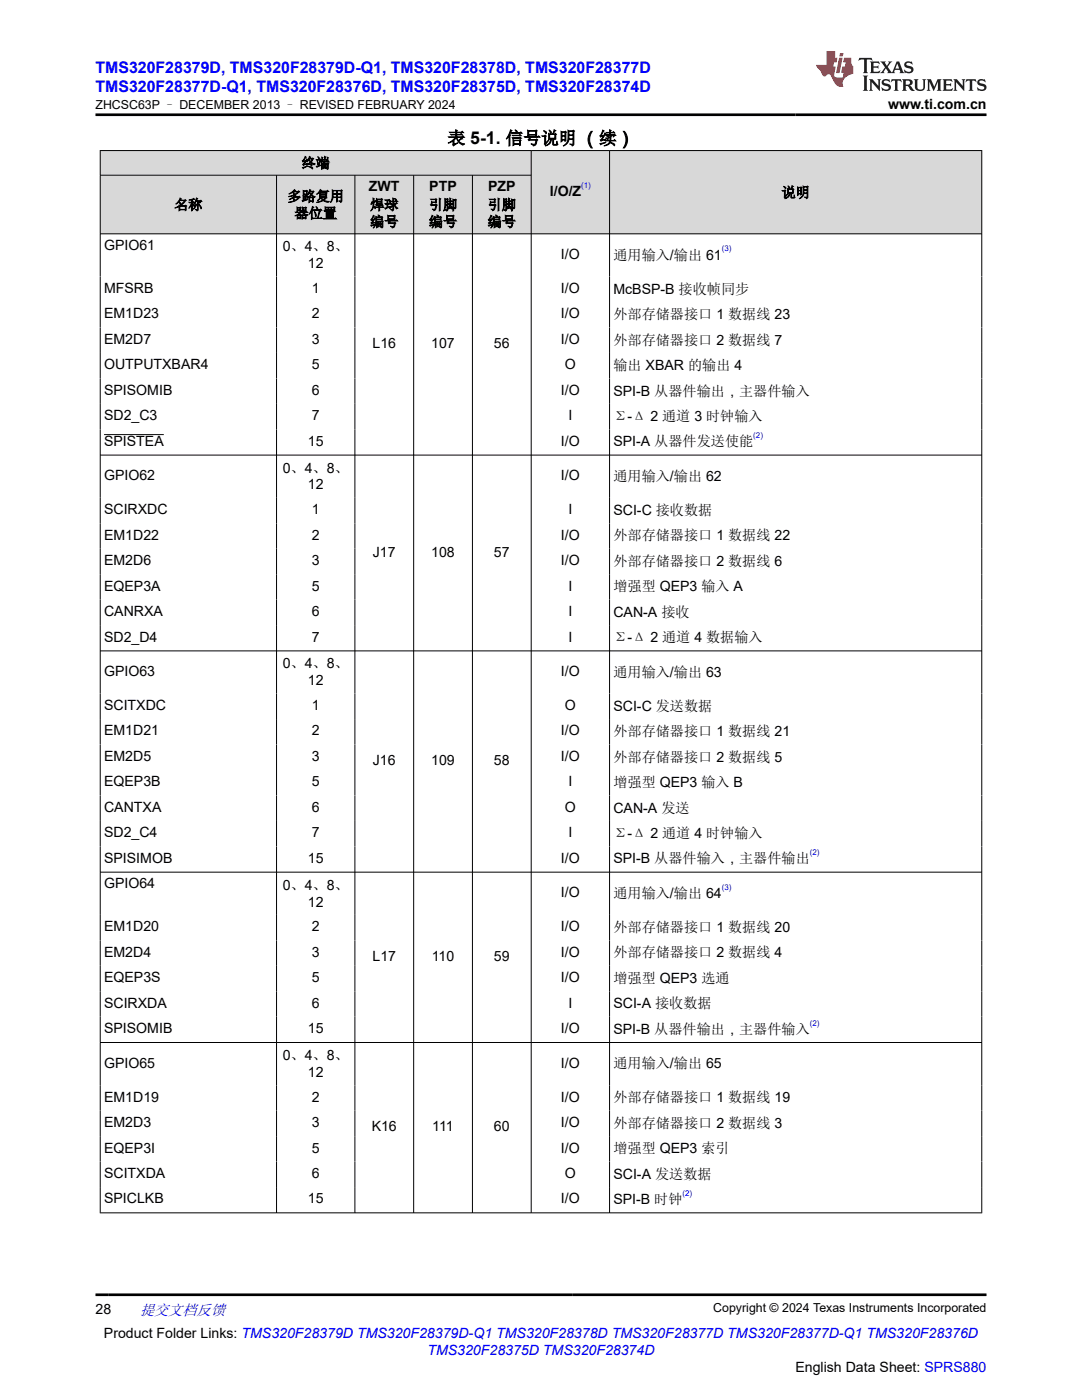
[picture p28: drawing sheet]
<svg xmlns="http://www.w3.org/2000/svg" width="216mm" height="279mm" viewBox="0 0 216 279" stroke-linecap="round" stroke-linejoin="round" font-family="sans-serif">
<defs><g id="words">
<text font-size="3.5" x="89.3" y="28.8">表 5-1. 信号说明 （续）</text>
<g font-size="3.2" fill="#00f">
<text x="19" y="14.5">TMS320F28379D, TMS320F28379D-Q1, TMS320F28378D, TMS320F28377D</text>
<text x="19" y="18.3">TMS320F28377D-Q1, TMS320F28376D, TMS320F28375D, TMS320F28374D</text>
</g>
<text font-size="3" fill="#00f" x="27.9" y="262.4">提交文档反馈</text>
<g font-size="2.8">
<text x="177.2" y="21.7">www.ti.com.cn</text>
<text x="60.2" y="33.5">终端</text>
<text x="34.8" y="41.8">名称</text>
<text x="57.4" y="40.1">多路复用</text>
<text x="73.6" y="38.2">ZWT</text>
<text x="73.9" y="41.8">焊球</text>
<text x="85.6" y="41.8">引脚</text>
<text x="85.7" y="38.2">PTP</text>
<text x="97.3" y="41.8">引脚</text>
<text x="97.4" y="38.2">PZP</text>
<text x="109.7" y="39.1">I/O/Z</text>
<text x="155.9" y="39.4">说明</text>
<text x="58.8" y="43.5">器位置</text>
<text x="73.9" y="45.2">编号</text>
<text x="85.6" y="45.2">编号</text>
<text x="97.3" y="45.2">编号</text>
<text x="20.8" y="49.9">GPIO61</text>
<text x="56.4" y="50.1">0、4、8、</text>
<text x="61.4" y="53.5">12</text>
<text x="111.9" y="51.7">I/O</text>
<text x="122.4" y="51.8">通用输入/输出 61</text>
<text x="20.8" y="58.5">MFSRB</text>
<text x="62.2" y="58.5">1</text>
<text x="111.9" y="58.5">I/O</text>
<text x="122.4" y="58.6">McBSP-B 接收帧同步</text>
<text x="20.8" y="63.5">EM1D23</text>
<text x="62.2" y="63.5">2</text>
<text x="111.9" y="63.5">I/O</text>
<text x="122.4" y="63.7">外部存储器接口 1 数据线 23</text>
<text x="20.8" y="68.6">EM2D7</text>
<text x="62.2" y="68.6">3</text>
<text x="74.3" y="69.5">L16</text>
<text x="86" y="69.5">107</text>
<text x="98.6" y="69.5">56</text>
<text x="111.9" y="68.6">I/O</text>
<text x="122.4" y="68.8">外部存储器接口 2 数据线 7</text>
<text x="20.8" y="73.7">OUTPUTXBAR4</text>
<text x="62.2" y="73.7">5</text>
<text x="112.7" y="73.7">O</text>
<text x="122.4" y="73.9">输出 XBAR 的输出 4</text>
<text x="20.8" y="78.8">SPISOMIB</text>
<text x="20.8" y="83.9">SD2_C3</text>
<text x="62.2" y="78.8">6</text>
<text x="62.2" y="83.9">7</text>
<text x="111.9" y="78.8">I/O</text>
<text x="113.4" y="83.9">I</text>
<text x="122.4" y="78.9">SPI-B 从器件输出，主器件输入</text>
<text x="20.8" y="89">SPISTEA</text>
<text x="61.4" y="89">15</text>
<text x="111.9" y="89">I/O</text>
<text x="122.4" y="84">Σ-Δ 2 通道 3 时钟输入</text>
<text x="122.4" y="89.1">SPI-A 从器件发送使能</text>
<text x="20.8" y="95.8">GPIO62</text>
<text x="56.4" y="94.3">0、4、8、</text>
<text x="111.9" y="95.8">I/O</text>
<text x="122.4" y="96">通用输入/输出 62</text>
<text x="61.4" y="97.7">12</text>
<text x="20.8" y="102.6">SCIRXDC</text>
<text x="20.8" y="107.7">EM1D22</text>
<text x="62.2" y="102.6">1</text>
<text x="62.2" y="107.7">2</text>
<text x="111.9" y="107.7">I/O</text>
<text x="113.4" y="102.6">I</text>
<text x="122.4" y="102.8">SCI-C 接收数据</text>
<text x="122.4" y="107.8">外部存储器接口 1 数据线 22</text>
<text x="20.8" y="112.8">EM2D6</text>
<text x="62.2" y="112.8">3</text>
<text x="74.4" y="111.1">J17</text>
<text x="86" y="111.1">108</text>
<text x="98.6" y="111.1">57</text>
<text x="111.9" y="112.8">I/O</text>
<text x="122.4" y="112.9">外部存储器接口 2 数据线 6</text>
<text x="20.8" y="117.9">EQEP3A</text>
<text x="62.2" y="117.9">5</text>
<text x="113.4" y="117.9">I</text>
<text x="122.4" y="118">增强型 QEP3 输入 A</text>
<text x="20.8" y="122.9">CANRXA</text>
<text x="62.2" y="122.9">6</text>
<text x="113.4" y="122.9">I</text>
<text x="122.4" y="123.1">CAN-A 接收</text>
<text x="20.8" y="128">SD2_D4</text>
<text x="62.2" y="128">7</text>
<text x="113.4" y="128">I</text>
<text x="122.4" y="128.2">Σ-Δ 2 通道 4 数据输入</text>
<text x="20.8" y="134.9">GPIO63</text>
<text x="56.4" y="133.4">0、4、8、</text>
<text x="61.4" y="136.8">12</text>
<text x="111.9" y="134.9">I/O</text>
<text x="122.4" y="135.1">通用输入/输出 63</text>
<text x="20.8" y="141.7">SCITXDC</text>
<text x="62.2" y="141.7">1</text>
<text x="112.7" y="141.7">O</text>
<text x="122.4" y="141.8">SCI-C 发送数据</text>
<text x="20.8" y="146.8">EM1D21</text>
<text x="62.2" y="146.8">2</text>
<text x="111.9" y="146.8">I/O</text>
<text x="122.4" y="146.9">外部存储器接口 1 数据线 21</text>
<text x="20.8" y="151.9">EM2D5</text>
<text x="62.2" y="151.9">3</text>
<text x="74.4" y="152.7">J16</text>
<text x="86" y="152.7">109</text>
<text x="98.6" y="152.7">58</text>
<text x="111.9" y="151.9">I/O</text>
<text x="122.4" y="152">外部存储器接口 2 数据线 5</text>
<text x="20.8" y="156.9">EQEP3B</text>
<text x="62.2" y="156.9">5</text>
<text x="113.4" y="156.9">I</text>
<text x="122.4" y="157.1">增强型 QEP3 输入 B</text>
<text x="20.8" y="162">CANTXA</text>
<text x="20.8" y="167.1">SD2_C4</text>
<text x="62.2" y="162">6</text>
<text x="62.2" y="167.1">7</text>
<text x="112.7" y="162">O</text>
<text x="113.4" y="167.1">I</text>
<text x="122.4" y="162.2">CAN-A 发送</text>
<text x="122.4" y="167.2">Σ-Δ 2 通道 4 时钟输入</text>
<text x="20.8" y="172.2">SPISIMOB</text>
<text x="61.4" y="172.2">15</text>
<text x="111.9" y="172.2">I/O</text>
<text x="122.4" y="172.3">SPI-B 从器件输入，主器件输出</text>
<text x="20.8" y="177.2">GPIO64</text>
<text x="56.4" y="177.5">0、4、8、</text>
<text x="111.9" y="179.1">I/O</text>
<text x="122.4" y="179.2">通用输入/输出 64</text>
<text x="20.8" y="185.9">EM1D20</text>
<text x="61.4" y="180.9">12</text>
<text x="62.2" y="185.9">2</text>
<text x="111.9" y="185.9">I/O</text>
<text x="122.4" y="186">外部存储器接口 1 数据线 20</text>
<text x="20.8" y="190.9">EM2D4</text>
<text x="62.2" y="190.9">3</text>
<text x="74.3" y="191.8">L17</text>
<text x="86.2" y="191.8">110</text>
<text x="98.6" y="191.8">59</text>
<text x="111.9" y="190.9">I/O</text>
<text x="122.4" y="191.1">外部存储器接口 2 数据线 4</text>
<text x="20.8" y="196">EQEP3S</text>
<text x="62.2" y="196">5</text>
<text x="111.9" y="196">I/O</text>
<text x="122.4" y="196.2">增强型 QEP3 选通</text>
<text x="20.8" y="201.1">SCIRXDA</text>
<text x="62.2" y="201.1">6</text>
<text x="113.4" y="201.1">I</text>
<text x="122.4" y="201.2">SCI-A 接收数据</text>
<text x="20.8" y="206.2">SPISOMIB</text>
<text x="61.4" y="206.2">15</text>
<text x="111.9" y="206.2">I/O</text>
<text x="122.4" y="206.3">SPI-B 从器件输出，主器件输入</text>
<text x="20.8" y="213.1">GPIO65</text>
<text x="56.4" y="211.5">0、4、8、</text>
<text x="61.4" y="214.9">12</text>
<text x="111.9" y="213.1">I/O</text>
<text x="122.4" y="213.2">通用输入/输出 65</text>
<text x="20.8" y="219.9">EM1D19</text>
<text x="62.2" y="219.9">2</text>
<text x="111.9" y="219.9">I/O</text>
<text x="122.4" y="220">外部存储器接口 1 数据线 19</text>
<text x="20.8" y="224.9">EM2D3</text>
<text x="62.2" y="224.9">3</text>
<text x="74.2" y="225.8">K16</text>
<text x="86.3" y="225.8">111</text>
<text x="98.6" y="225.8">60</text>
<text x="111.9" y="224.9">I/O</text>
<text x="122.4" y="225.1">外部存储器接口 2 数据线 3</text>
<text x="20.8" y="230">EQEP3I</text>
<text x="62.2" y="230">5</text>
<text x="111.9" y="230">I/O</text>
<text x="122.4" y="230.2">增强型 QEP3 索引</text>
<text x="20.8" y="235.1">SCITXDA</text>
<text x="62.2" y="235.1">6</text>
<text x="112.7" y="235.1">O</text>
<text x="122.4" y="235.2">SCI-A 发送数据</text>
<text x="20.8" y="240.2">SPICLKB</text>
<text x="61.4" y="240.2">15</text>
<text x="111.9" y="240.2">I/O</text>
<text x="122.4" y="240.3">SPI-B 时钟</text>
<text x="19" y="262.1">28</text>
<text x="20.7" y="266.9">Product Folder Links: TMS320F28379D TMS320F28379D-Q1 TMS320F28378D TMS320F28377D TMS320F28377D-Q1 TMS320F28376D</text>
<text x="158.7" y="273.7">English Data Sheet: SPRS880</text>
</g>
<text font-size="2.8" fill="#00f" x="85.3" y="270.3">TMS320F28375D TMS320F28374D</text>
<g font-size="2.5">
<text x="19" y="21.8">ZHCSC63P – DECEMBER 2013 – REVISED FEBRUARY 2024</text>
<text x="142.3" y="261.8">Copyright © 2024 Texas Instruments Incorporated</text>
</g>
<g font-size="1.6" fill="#00f">
<text x="116" y="37.4">(1)</text>
<text x="144" y="50.2">(3)</text>
<text x="150.3" y="87.4">(2)</text>
<text x="161.6" y="170.7">(2)</text>
<text x="144" y="177.6">(3)</text>
<text x="161.6" y="204.7">(2)</text>
<text x="136.2" y="238.7">(2)</text>
</g>
</g></defs>
<g fill="#d8d8d8">
<path d="M20 30h175.9v5h-175.9z" fill-rule="evenodd"/>
<path d="M20.1 30.1h85.8v4.8h-85.8z" fill-rule="evenodd"/>
<path d="M106.1 30.1h15.5v16.5h-15.5z" fill-rule="evenodd"/>
<path d="M121.7 30.1h74.1v16.5h-74.1z" fill-rule="evenodd"/>
<path d="M20.1 35h35v11.6h-35z" fill-rule="evenodd"/>
<path d="M55.2 35h15.6v11.6h-15.6z" fill-rule="evenodd"/>
<path d="M70.9 35h11.6v11.6h-11.6z" fill-rule="evenodd"/>
<path d="M82.6 35h11.6v11.6h-11.6z" fill-rule="evenodd"/>
<path d="M94.3 35h11.6v11.6h-11.6z" fill-rule="evenodd"/>
</g>
<g fill="none" stroke="#000" stroke-width=".2">
<path d="M19.9 30h176.1M19.9 35h86.2M20 30v212.1M55.2 35v207.1M70.8 35v207.1M82.5 35v207.1M94.3 35v207.1M106 30v212.1M121.6 30v212.1M195.9 30v212.1M196 46.7h-176.1M19.9 90.8h176.1"/>
<path d="M20.8 86.7h11.9M19.9 129.9h176.1M19.9 174.1h176.1M19.9 208.1h176.1M19.9 242h176.1"/>
</g>
<path d="M171.5 11.6l-.2 .5 .5-.2h.6v.1v2.2l-.2 .4h1l-.2-.4v-2.2v-.1h.5l.5 .2-.1-.5zM173.6 12.3l.2 .4v1.5l-.2 .4h1.9l.1-.6a1.08 1.08 0 0 1-1.3 .2v-.7h.6l.4 .2v-.7l-.4 .2h-.6v-.5l.2-.2a1 1 0 0 1 1 .3l-.1-.5zM175.7 12.3l.9 1.1-1 1.2h.9l-.2-.2 .5-.8 .4 .8-.2 .2h1.6l-.2-.2 .2-.5h.9l.1 .5-.1 .2h.9l-.2-.3-.8-2h-.5l-.9 2.2-.9-1.1 .9-1.1h-.8l.2 .2-.4 .6-.4-.6 .2-.2zM179 12.7l.4 1h-.7zM180.7 12.4a.65 .65 0 0 0-.2 .7 .65 .65 0 0 0 .6 .5l.6 .1 .1 .3a.79 .79 0 0 1-.7 .4 .79 .79 0 0 1-.7-.5l.1 .7 .2-.1a.93 .93 0 0 0 1.1 .1 .93 .93 0 0 0 .4-1 1.46 1.46 0 0 0-1.2-.6l-.1-.3a1.09 1.09 0 0 1 1.2 .2l-.2-.6-.1 .1-.5-.2zM172.2 15.1l.2 .4v2.2l-.2 .4h1l-.2-.4v-2.2l.2-.4zM173.4 15.8l.2 .4v1.5l-.2 .4h.8l-.3-.4 .1-1.3 1.6 1.8v-2l.2-.4h-.7l.1 .2 .1 1.1-1.2-1.3zM176.2 15.9a.65 .65 0 0 0-.2 .8 .65 .65 0 0 0 .6 .4l.6 .2 .1 .2a.79 .79 0 0 1-.7 .4 .79 .79 0 0 1-.7-.5l.1 .7 .2-.1a.93 .93 0 0 0 1.1 .1 .93 .93 0 0 0 .4-.9 1.46 1.46 0 0 0-1.2-.6l-.1-.4a1.09 1.09 0 0 1 1.2 .2l-.1-.6-.2 .1-.5-.1zM177.9 15.8l-.1 .6a.63 .63 0 0 1 .8-.3v1.6l-.3 .4h1l-.2-.4v-1.6a.66 .66 0 0 1 .8 .3l-.1-.6zM180 15.8l.2 .4v1.5l-.2 .4h1l-.2-.2-.1-.7h.5l.1 .2a.79 .79 0 0 0 1.2 .6l-1-.9a.61 .61 0 0 0 .6-.6 .61 .61 0 0 0-.5-.7zM180.8 16.1h.1a.47 .47 0 0 1 .5 .1 .47 .47 0 0 1 .1 .5l-.1 .1-.7 .1zM182.3 15.8l.2 .2a2.27 2.27 0 0 0 .4 2 1.04 1.04 0 0 0 1.7-.7v-1.3l.2-.2h-.8l.2 .4v1.1a.6 .6 0 0 1-.6 .6 .6 .6 0 0 1-.6-.6v-1.1l.3-.4zM184.9 15.8l.2 .4v1.5l-.2 .4h.8l-.3-.4v-1.4l.9 1.9 .9-1.9v1.4l-.3 .4h1l-.2-.4v-1.5l.2-.4h-.8l-.7 1.5-.6-1.5zM188.1 15.8l.2 .4v1.5l-.2 .4h1.9l.1-.6a1.09 1.09 0 0 1-1.3 .2v-.7h.6l.4 .2v-.6l-.4 .2h-.6v-.6l.2-.1a1.01 1.01 0 0 1 1 .3l-.1-.6zM190.2 15.8l.3 .4v1.5l-.3 .4h.8l-.2-.4v-1.3l1.6 1.8v-2l.2-.4h-.7l.2 .2v1.1l-1.2-1.3zM192.8 15.8l-.1 .6a.63 .63 0 0 1 .8-.3v1.6l-.3 .4h1l-.2-.4v-1.6a.66 .66 0 0 1 .8 .3l-.1-.6zM195.2 15.9a.65 .65 0 0 0-.2 .8 .65 .65 0 0 0 .6 .4l.6 .2 .2 .2a.79 .79 0 0 1-.7 .4 .79 .79 0 0 1-.7-.5l.1 .7 .2-.1a.93 .93 0 0 0 1 .1 .93 .93 0 0 0 .5-.9 1.46 1.46 0 0 0-1.3-.6v-.4a1.09 1.09 0 0 1 1.2 .2l-.2-.6-.2 .1-.5-.1z" fill="#231f20"/>
<path d="M164.9 10.2v2.8h-2l.1 .3 .8 1a.95 .95 0 0 0 1 .9 .59 .59 0 0 1 .5-.4 .59 .59 0 0 1 .5 .4l.4 .7a1.59 1.59 0 0 0 2.1 1.4 1.61 1.61 0 0 1 1-2.3l1-.3-.1-1.5a1.59 1.59 0 0 1-.3-1.7h-1.5l-.2 .9h.6l-.2 .9h-.5l-.2 1v.2l.4 .1-.1 .9h-.7a.73 .73 0 0 1-1-.7l.3-1.5h-.5l.1-.9h.5l.2-.9h-.5v-1.3zM167.4 11.5l-.6 3.1h.7l.6-3.1zM167.6 10.6l-.1 .6h.7l.1-.6z" fill="#ed1c24"/>
<path d="M19 22.9h177.8M19 258.4h177.8" fill="none" stroke="#000" stroke-width=".53"/>
<use href="#words"/>
</svg>
